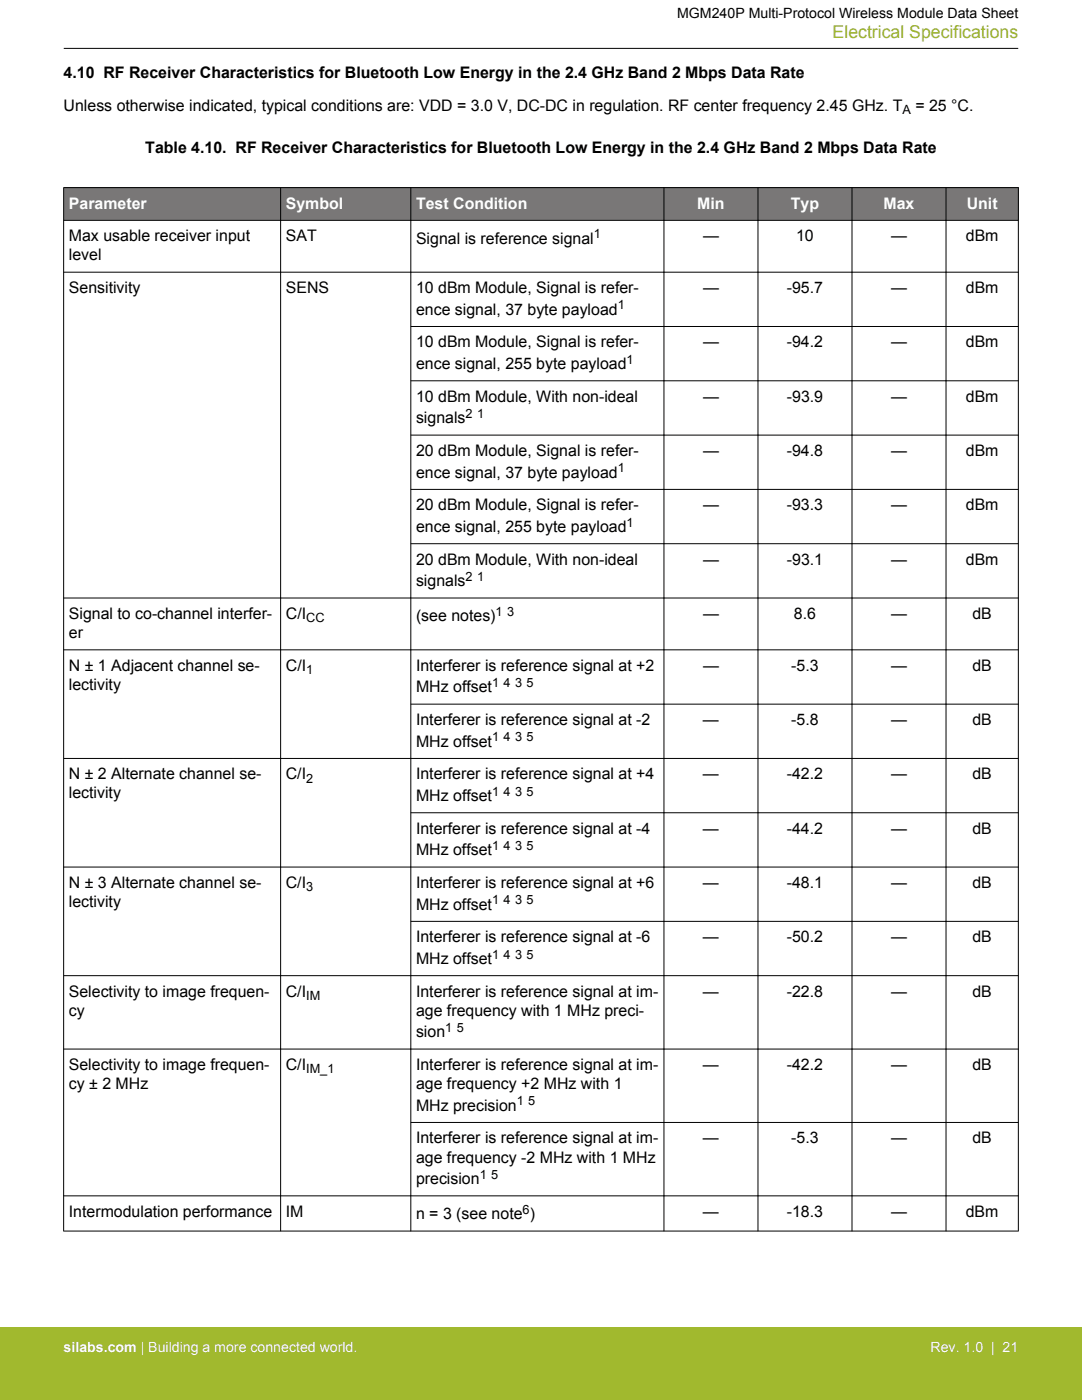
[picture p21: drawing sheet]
<svg xmlns="http://www.w3.org/2000/svg" width="216mm" height="279mm" viewBox="0 0 216 279" stroke-linecap="round" stroke-linejoin="round" font-family="sans-serif">
<defs><g id="words">
<text font-size="3.5" fill="#a1b92e" x="166.1" y="7.5">Electrical Specifications</text>
<g font-size="3.2">
<text x="12.7" y="15.5">4.10 RF Receiver Characteristics for Bluetooth Low Energy in the 2.4 GHz Band 2 Mbps Data Rate</text>
<text x="12.7" y="22.2">Unless otherwise indicated, typical conditions are: VDD = 3.0 V, DC-DC in regulation. RF center frequency 2.45 GHz. T</text>
<text x="182.7" y="22.2">= 25 °C.</text>
<text x="29" y="30.6">Table 4.10. RF Receiver Characteristics for Bluetooth Low Energy in the 2.4 GHz Band 2 Mbps Data Rate</text>
<text x="13.7" y="48.2">Max usable receiver input</text>
<text x="13.7" y="52">level</text>
<text x="57" y="48.2">SAT</text>
<text x="83" y="48.7">Signal is reference signal</text>
<text x="140.3" y="48.2">—</text>
<text x="158.9" y="48.2">10</text>
<text x="177.8" y="48.2">—</text>
<text x="192.7" y="48.2">dBm</text>
<text x="13.7" y="58.5">Sensitivity</text>
<text x="57" y="58.5">SENS</text>
<text x="83" y="58.5">10 dBm Module, Signal is refer-</text>
<text x="140.3" y="58.5">—</text>
<text x="157" y="58.5">-95.7</text>
<text x="177.8" y="58.5">—</text>
<text x="192.7" y="58.5">dBm</text>
<text x="83" y="62.8">ence signal, 37 byte payload</text>
<text x="83" y="69.3">10 dBm Module, Signal is refer-</text>
<text x="140.3" y="69.3">—</text>
<text x="157" y="69.3">-94.2</text>
<text x="177.8" y="69.3">—</text>
<text x="192.7" y="69.3">dBm</text>
<text x="83" y="73.6">ence signal, 255 byte payload</text>
<text x="83" y="80.2">10 dBm Module, With non-ideal</text>
<text x="140.3" y="80.2">—</text>
<text x="157" y="80.2">-93.9</text>
<text x="177.8" y="80.2">—</text>
<text x="192.7" y="80.2">dBm</text>
<text x="83" y="84.5">signals</text>
<text x="83" y="91">20 dBm Module, Signal is refer-</text>
<text x="83" y="95.3">ence signal, 37 byte payload</text>
<text x="140.3" y="91">—</text>
<text x="157" y="91">-94.8</text>
<text x="177.8" y="91">—</text>
<text x="192.7" y="91">dBm</text>
<text x="83" y="101.9">20 dBm Module, Signal is refer-</text>
<text x="140.3" y="101.9">—</text>
<text x="157" y="101.9">-93.3</text>
<text x="177.8" y="101.9">—</text>
<text x="192.7" y="101.9">dBm</text>
<text x="83" y="106.2">ence signal, 255 byte payload</text>
<text x="83" y="112.7">20 dBm Module, With non-ideal</text>
<text x="140.3" y="112.7">—</text>
<text x="157" y="112.7">-93.1</text>
<text x="177.8" y="112.7">—</text>
<text x="192.7" y="112.7">dBm</text>
<text x="83" y="117">signals</text>
<text x="13.7" y="123.5">Signal to co-channel interfer-</text>
<text x="57" y="123.5">C/I</text>
<text x="83" y="124">(see notes)</text>
<text x="140.3" y="123.5">—</text>
<text x="158.4" y="123.5">8.6</text>
<text x="177.8" y="123.5">—</text>
<text x="194" y="123.5">dB</text>
<text x="13.7" y="127.3">er</text>
<text x="13.7" y="133.9">N ± 1 Adjacent channel se-</text>
<text x="13.7" y="137.7">lectivity</text>
<text x="57" y="133.9">C/I</text>
<text x="83" y="133.9">Interferer is reference signal at +2</text>
<text x="140.3" y="133.9">—</text>
<text x="157.9" y="133.9">-5.3</text>
<text x="177.8" y="133.9">—</text>
<text x="194" y="133.9">dB</text>
<text x="83" y="138.2">MHz offset</text>
<text x="83" y="144.7">Interferer is reference signal at -2</text>
<text x="83" y="149">MHz offset</text>
<text x="140.3" y="144.7">—</text>
<text x="157.9" y="144.7">-5.8</text>
<text x="177.8" y="144.7">—</text>
<text x="194" y="144.7">dB</text>
<text x="13.7" y="155.5">N ± 2 Alternate channel se-</text>
<text x="57" y="155.5">C/I</text>
<text x="83" y="155.5">Interferer is reference signal at +4</text>
<text x="140.3" y="155.5">—</text>
<text x="157" y="155.5">-42.2</text>
<text x="177.8" y="155.5">—</text>
<text x="194" y="155.5">dB</text>
<text x="13.7" y="159.4">lectivity</text>
<text x="83" y="159.9">MHz offset</text>
<text x="83" y="166.4">Interferer is reference signal at -4</text>
<text x="140.3" y="166.4">—</text>
<text x="157" y="166.4">-44.2</text>
<text x="177.8" y="166.4">—</text>
<text x="194" y="166.4">dB</text>
<text x="83" y="170.7">MHz offset</text>
<text x="13.7" y="177.2">N ± 3 Alternate channel se-</text>
<text x="57" y="177.2">C/I</text>
<text x="83" y="177.2">Interferer is reference signal at +6</text>
<text x="140.3" y="177.2">—</text>
<text x="157" y="177.2">-48.1</text>
<text x="177.8" y="177.2">—</text>
<text x="194" y="177.2">dB</text>
<text x="13.7" y="181">lectivity</text>
<text x="83" y="181.5">MHz offset</text>
<text x="83" y="188.1">Interferer is reference signal at -6</text>
<text x="140.3" y="188.1">—</text>
<text x="157" y="188.1">-50.2</text>
<text x="177.8" y="188.1">—</text>
<text x="194" y="188.1">dB</text>
<text x="83" y="192.4">MHz offset</text>
<text x="13.7" y="198.9">Selectivity to image frequen-</text>
<text x="13.7" y="202.7">cy</text>
<text x="57" y="198.9">C/I</text>
<text x="83" y="198.9">Interferer is reference signal at im-</text>
<text x="83" y="202.7">age frequency with 1 MHz preci-</text>
<text x="140.3" y="198.9">—</text>
<text x="157" y="198.9">-22.8</text>
<text x="177.8" y="198.9">—</text>
<text x="194" y="198.9">dB</text>
<text x="83" y="207">sion</text>
<text x="13.7" y="213.5">Selectivity to image frequen-</text>
<text x="57" y="213.5">C/I</text>
<text x="83" y="213.5">Interferer is reference signal at im-</text>
<text x="140.3" y="213.5">—</text>
<text x="157" y="213.5">-42.2</text>
<text x="177.8" y="213.5">—</text>
<text x="194" y="213.5">dB</text>
<text x="13.7" y="217.4">cy ± 2 MHz</text>
<text x="83" y="217.4">age frequency +2 MHz with 1</text>
<text x="83" y="221.7">MHz precision</text>
<text x="83" y="228.2">Interferer is reference signal at im-</text>
<text x="83" y="232">age frequency -2 MHz with 1 MHz</text>
<text x="140.3" y="228.2">—</text>
<text x="157.9" y="228.2">-5.3</text>
<text x="177.8" y="228.2">—</text>
<text x="194" y="228.2">dB</text>
<text x="83" y="236.3">precision</text>
<text x="13.7" y="242.8">Intermodulation performance</text>
<text x="57" y="242.8">IM</text>
<text x="83" y="243.3">n = 3 (see note )</text>
<text x="140.3" y="242.8">—</text>
<text x="157" y="242.8">-18.3</text>
<text x="177.8" y="242.8">—</text>
<text x="192.7" y="242.8">dBm</text>
</g>
<g font-size="3.2" fill="#fff">
<text x="13.7" y="41.6">Parameter</text>
<text x="57" y="41.6">Symbol</text>
<text x="83" y="41.6">Test Condition</text>
<text x="139.1" y="41.6">Min</text>
<text x="157.8" y="41.6">Typ</text>
<text x="176.3" y="41.6">Max</text>
<text x="192.9" y="41.6">Unit</text>
</g>
<text font-size="2.8" x="135.1" y="3.5">MGM240P Multi-Protocol Wireless Module Data Sheet</text>
<g font-size="2.8" fill="#fff">
<text x="12.7" y="269.9">silabs.com | Building a more connected world.</text>
<text x="185.7" y="269.9">Rev. 1.0 | 21</text>
</g>
<g font-size="2.5">
<text x="180.1" y="22.8">A</text>
<text x="118.5" y="47.6">1</text>
<text x="123.3" y="61.7">1</text>
<text x="125" y="72.6">1</text>
<text x="92.9" y="83.4">2</text>
<text x="95.2" y="83.4">1</text>
<text x="123.3" y="94.3">1</text>
<text x="125" y="105.1">1</text>
<text x="92.9" y="115.9">2</text>
<text x="95.2" y="115.9">1</text>
<text x="61.1" y="124.2">CC</text>
<text x="98.9" y="123">1</text>
<text x="101.2" y="123">3</text>
<text x="61.1" y="134.5">1</text>
<text x="98.2" y="137.1">1</text>
<text x="100.5" y="137.1">4</text>
<text x="102.8" y="137.1">3</text>
<text x="105.1" y="137.1">5</text>
<text x="98.2" y="148">1</text>
<text x="100.5" y="148">4</text>
<text x="102.8" y="148">3</text>
<text x="105.1" y="148">5</text>
<text x="61.1" y="156.2">2</text>
<text x="98.2" y="158.8">1</text>
<text x="100.5" y="158.8">4</text>
<text x="102.8" y="158.8">3</text>
<text x="105.1" y="158.8">5</text>
<text x="98.2" y="169.6">1</text>
<text x="100.5" y="169.6">4</text>
<text x="102.8" y="169.6">3</text>
<text x="105.1" y="169.6">5</text>
<text x="61.1" y="177.9">3</text>
<text x="98.2" y="180.5">1</text>
<text x="100.5" y="180.5">4</text>
<text x="102.8" y="180.5">3</text>
<text x="105.1" y="180.5">5</text>
<text x="98.2" y="191.3">1</text>
<text x="100.5" y="191.3">4</text>
<text x="102.8" y="191.3">3</text>
<text x="105.1" y="191.3">5</text>
<text x="61.1" y="199.5">IM</text>
<text x="88.8" y="206">1</text>
<text x="91.1" y="206">5</text>
<text x="61.1" y="214.2">IM_1</text>
<text x="103.1" y="220.6">1</text>
<text x="105.4" y="220.6">5</text>
<text x="95.7" y="235.2">1</text>
<text x="98" y="235.2">5</text>
<text x="104.3" y="242.3">6</text>
</g>
</g></defs>
<g fill="#797777">
<path d="M12.7 37.4h190.5v6.6h-190.5z" fill-rule="evenodd"/>
<path d="M12.7 37.4h190.5v6.6h-190.5z" fill-rule="evenodd"/>
</g>
<g fill="none" stroke="#000" stroke-width=".2">
<path d="M12.7 9.7h190.5M12.7 37.4h190.5M12.7 37.4v208.3M56 37.4v208.3M82 37.4v208.3M132.5 37.4v208.3M151.2 37.4v208.3M170 37.4v208.3M188.8 37.4v208.3M203.2 37.4v208.3M12.7 44h190.5M12.7 54.3h190.5"/>
<path d="M81.9 65.2h121.3M81.9 76h121.3M81.9 86.8h121.3M81.9 97.7h121.3M81.9 108.5h121.3M203.2 119.3h-190.5M12.7 129.7h190.5M81.9 140.5h121.3M203.2 151.4h-190.5M81.9 162.2h121.3M203.2 173h-190.5M81.9 183.9h121.3"/>
<path d="M203.2 194.7h-190.5M12.7 209.4h190.5M81.9 224h121.3M203.2 238.7h-190.5M12.7 245.7h190.5"/>
</g>
<path d="M0 264.9h215.9v14.5h-215.9z" fill="#a1b92e"/>
<use href="#words"/>
</svg>
